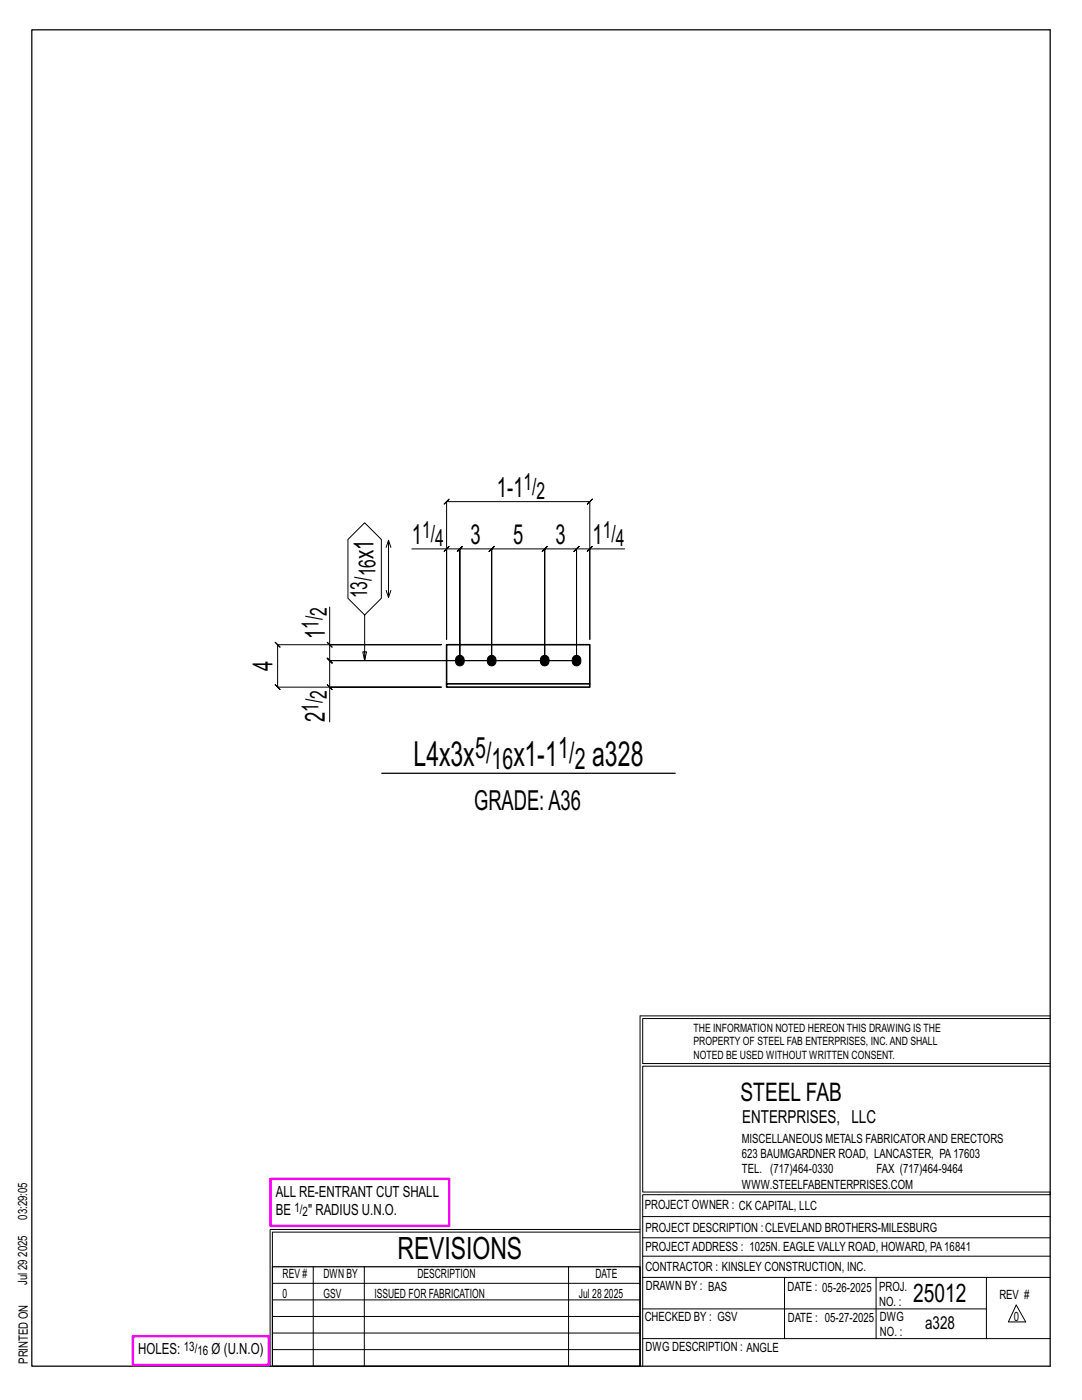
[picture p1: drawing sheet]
<svg xmlns="http://www.w3.org/2000/svg" width="216mm" height="279mm" viewBox="0 0 216 279" stroke-linecap="round" stroke-linejoin="round" font-family="sans-serif">
<defs><g id="words">
<g font-size="6.9">
<text x="82.5" y="152.9">L4x3x</text>
<text x="102.4" y="152.9">x1-1</text>
<text x="118.1" y="152.9">a328</text>
</g>
<text font-size="6.1" x="79.3" y="251.3">REVISIONS</text>
<g font-size="5.9">
<text x="94.8" y="151.3">5/</text>
<text x="98.1" y="153.4">16</text>
<text x="111.4" y="151.3">1/</text>
<text x="114.7" y="153.4">2</text>
</g>
<g font-size="5.5">
<text x="99.1" y="99.1">1-1</text>
<text x="74.5" y="111.6" transform="rotate(-90 74.5 111.6)">x1</text>
<text x="82.2" y="108.6">1</text>
<text x="93.9" y="108.6">3</text>
<text x="102.4" y="108.6">5</text>
<text x="110.8" y="108.6">3</text>
<text x="118.2" y="108.6">1</text>
<text x="64.8" y="127.6" transform="rotate(-90 64.8 127.6)">1</text>
<text x="54.4" y="133.9" transform="rotate(-90 54.4 133.9)">4</text>
<text x="64.8" y="144.1" transform="rotate(-90 64.8 144.1)">2</text>
<text x="94.6" y="161.6">GRADE:A36</text>
</g>
<g font-size="5.1">
<text x="147.8" y="219.8">STEEL FAB</text>
<text x="182.2" y="259.9">25012</text>
</g>
<g font-size="4.7">
<text x="104.5" y="97.9">1/</text>
<text x="107.1" y="99.5">2</text>
<text x="84.2" y="107.3">1/</text>
<text x="120.3" y="107.3">1/</text>
<text x="86.8" y="109">4</text>
<text x="122.9" y="109">4</text>
<text x="73.3" y="119.4" transform="rotate(-90 73.3 119.4)">13/</text>
<text x="75" y="115" transform="rotate(-90 75 115)">16</text>
<text x="63.5" y="125.5" transform="rotate(-90 63.5 125.5)">1/</text>
<text x="65.2" y="122.9" transform="rotate(-90 65.2 122.9)">2</text>
<text x="63.5" y="142" transform="rotate(-90 63.5 142)">1/</text>
<text x="65.2" y="139.4" transform="rotate(-90 65.2 139.4)">2</text>
</g>
<g font-size="3.6">
<text x="148.1" y="224.1">ENTERPRISES, LLC</text>
<text x="184.6" y="265.2">a328</text>
</g>
<g font-size="3.1">
<text x="55" y="238.9">ALL RE-ENTRANT CUT SHALL</text>
<text x="55" y="242.5">BE</text>
<text x="61.5" y="242.5">&quot; RADIUS U.N.O.</text>
<text x="27.6" y="270.2">HOLES:</text>
<text x="42.2" y="270.2">Ø (U.N.O)</text>
</g>
<g font-size="2.6">
<text x="58.8" y="241.8">1/</text>
<text x="60.4" y="242.7">2</text>
<text x="36.7" y="269.6">13/</text>
<text x="39.4" y="270.5">16</text>
</g>
<g font-size="2.5">
<text x="148" y="231.2">623 BAUMGARDNER ROAD, LANCASTER, PA17603</text>
<text x="148" y="228.1">MISCELLANEOUS METALS FABRICATORAND ERECTORS</text>
<text x="148" y="237.2">WWW.STEELFABENTERPRISES.COM</text>
<text x="148" y="234.2">TEL. (717)464-0330</text>
<text x="174.9" y="234.2">FAX (717)464-9464</text>
<text x="5.4" y="243.4" transform="rotate(-90 5.4 243.4)">03:29:05</text>
<text x="128.7" y="241.3">PROJECT OWNER : CK CAPITAL, LLC</text>
<text x="128.8" y="246">PROJECT DESCRIPTION :CLEVELAND BROTHERS-MILESBURG</text>
<text x="5.4" y="250.8" transform="rotate(-90 5.4 250.8)">2025</text>
<text x="128.8" y="249.7">PROJECTADDRESS : 1025N. EAGLE VALLY ROAD, HOWARD, PA16841</text>
<text x="5.4" y="256.5" transform="rotate(-90 5.4 256.5)">Jul 29</text>
<text x="56.4" y="255">REV #</text>
<text x="64.5" y="255">DWN BY</text>
<text x="83.3" y="255">DESCRIPTION</text>
<text x="118.8" y="255">DATE</text>
<text x="128.8" y="253.7">CONTRACTOR : KINSLEY CONSTRUCTION, INC.</text>
<text x="128.9" y="257.5">DRAWN BY : BAS</text>
<text x="157.1" y="257.6">DATE : 05-26-2025</text>
<text x="175.4" y="257.7">PROJ.</text>
<text x="56.4" y="259">0</text>
<text x="64.5" y="259">GSV</text>
<text x="74.7" y="259">ISSUED FOR FABRICATION</text>
<text x="115.5" y="259">Jul 28</text>
<text x="120.6" y="259">2025</text>
<text x="128.6" y="263.7">CHECKED BY : GSV</text>
<text x="157.2" y="263.7">DATE : 05-27-2025</text>
<text x="175.4" y="260.7">NO. :</text>
<text x="175.6" y="263.7">DWG</text>
<text x="199.4" y="259.2">REV #</text>
<text x="202.3" y="263.7">0</text>
<text x="128.8" y="269.7">DWG DESCRIPTION : ANGLE</text>
<text x="175.6" y="266.7">NO. :</text>
<text x="5.5" y="272.2" transform="rotate(-90 5.5 272.2)">PRINTED ON</text>
</g>
<g font-size="2.3">
<text x="138.4" y="208.6">PROPERTY OF STEEL FAB ENTERPRISES, INC.AND SHALL</text>
<text x="138.4" y="205.9">THE INFORMATION NOTED HEREON THIS DRAWING IS THE</text>
<text x="138.4" y="211.3">NOTED BE USED WITHOUT WRITTEN CONSENT.</text>
</g>
</g></defs>
<g fill="none" stroke="#000" stroke-width=".2">
<path d="M77 117.8l.5 1.4 .5-1.4M77.5 107.8l-.5 1.4M78 109.2l-.5-1.4v11.4M82.2 109.5h6.9v18.1v-27.5l-.5 .5 1-1-.5 .5h28.6l-.5 .5 1-1-.5 .5v27.5v-18.1h6.9M89.1 109.5l.5-.5-1 1zM89.1 109.5h2.7l-.5 .5 1-1-.5 .5v22.3v-22.3l-.5 .5 1-1-.5 .5h6.3l-.5 .5 1-1-.5 .5v22.3v-22.3l-.5 .5 1-1-.5 .5h10.6l-.5 .5 1-1-.5 .5v22.3v-22.3l-.5 .5 1-1-.5 .5h6.3l-.5 .5 1-1-.5 .5v22.3M117.7 109.5l.5-.5-1 1zM117.7 109.5h-2.7l.5-.5-1 1 .5-.5v22.3M65.3 136.6l1 1zM65.3 128.2l1 1zM65.8 121.2v7.5h22.3h-32.7l-.5-.5 1 1-.5-.5v8.4l-.5-.5 1 1-.5-.5h32.7h-22.3v7M65.8 128.7v3.1l-.5-.5 1 1-.5-.5h49.2"/>
<path d="M72.8 122.7l3.3-3.3v-11.7l-3.3-3.4-3.4 3.4v11.7l3.4 3.3v9.1l-.4-1.7h.7l-.3 1.7M115 131.8h-49.2l-.5-.5 1 1-.5-.5v5.3M127.7 202.7v70M127.7 202.7h81.8M209.5 203.3h-81.3v9h81.3M209.5 212.8h-81.3v25.1h81.3v.5h-81.3v34.3M54.4 259.4h73.3M54.4 256.1h73.3M62.5 252.8v19.9M72.7 252.8v19.9M113.4 252.8v19.9M127.7 245.4h-73.8v27.3"/>
<path d="M127.7 245.9h-73.3v6.9M128.2 242.8h81.3M128.2 254.9h81.3M128.2 250.7h81.3M128.2 247h81.3M156.5 254.9v12.2M174.8 254.9v12.2M196.8 254.9v12.2M54.4 269.3h73.3M54.4 266h73.3M54.4 262.7h73.3M128.2 261.2h68.6"/>
<path d="M128.2 267.1h81.3M202.8 260.4l1.9 3.4h-3.5z"/>
</g>
<path d="M6.3 6h203.2v266.7h-203.2zM76.2 154.3h58.5M54.4 252.8h73.3v19.9h-73.3z" fill="none" stroke="#000" stroke-width=".25"/>
<path d="M54 235.3h35.6v9.3h-35.6zM26.5 266.7h27.1v5.7h-27.1z" fill="none" stroke="#f0f" stroke-width=".5"/>
<path d="M91.2 131a.91 .91 0 0 1 1.1 0 .91 .91 0 0 1 .3 1 .9 .9 0 0 1-1.1 .9 .9 .9 0 0 1-.6-1.3zM97.5 131a.91 .91 0 0 1 1.1 0 .91 .91 0 0 1 .4 1 .9 .9 0 0 1-1.1 .9 .9 .9 0 0 1-.7-1.3zM108.1 131a.91 .91 0 0 1 1.1 0 .91 .91 0 0 1 .4 1 .9 .9 0 0 1-1.1 .9 .9 .9 0 0 1-.7-1.3zM114.4 131a.91 .91 0 0 1 1.2 0 .91 .91 0 0 1 .3 1 .9 .9 0 0 1-1.1 .9 .9 .9 0 0 1-.6-1.3z" fill="#000" stroke="#000" stroke-width=".2"/>
<path d="M89.1 136.5h28.6v.6h-28.6zM89.1 136.5v-7.8h28.6v7.8" fill="none" stroke="#000" stroke-width=".32"/>
<use href="#words"/>
</svg>
